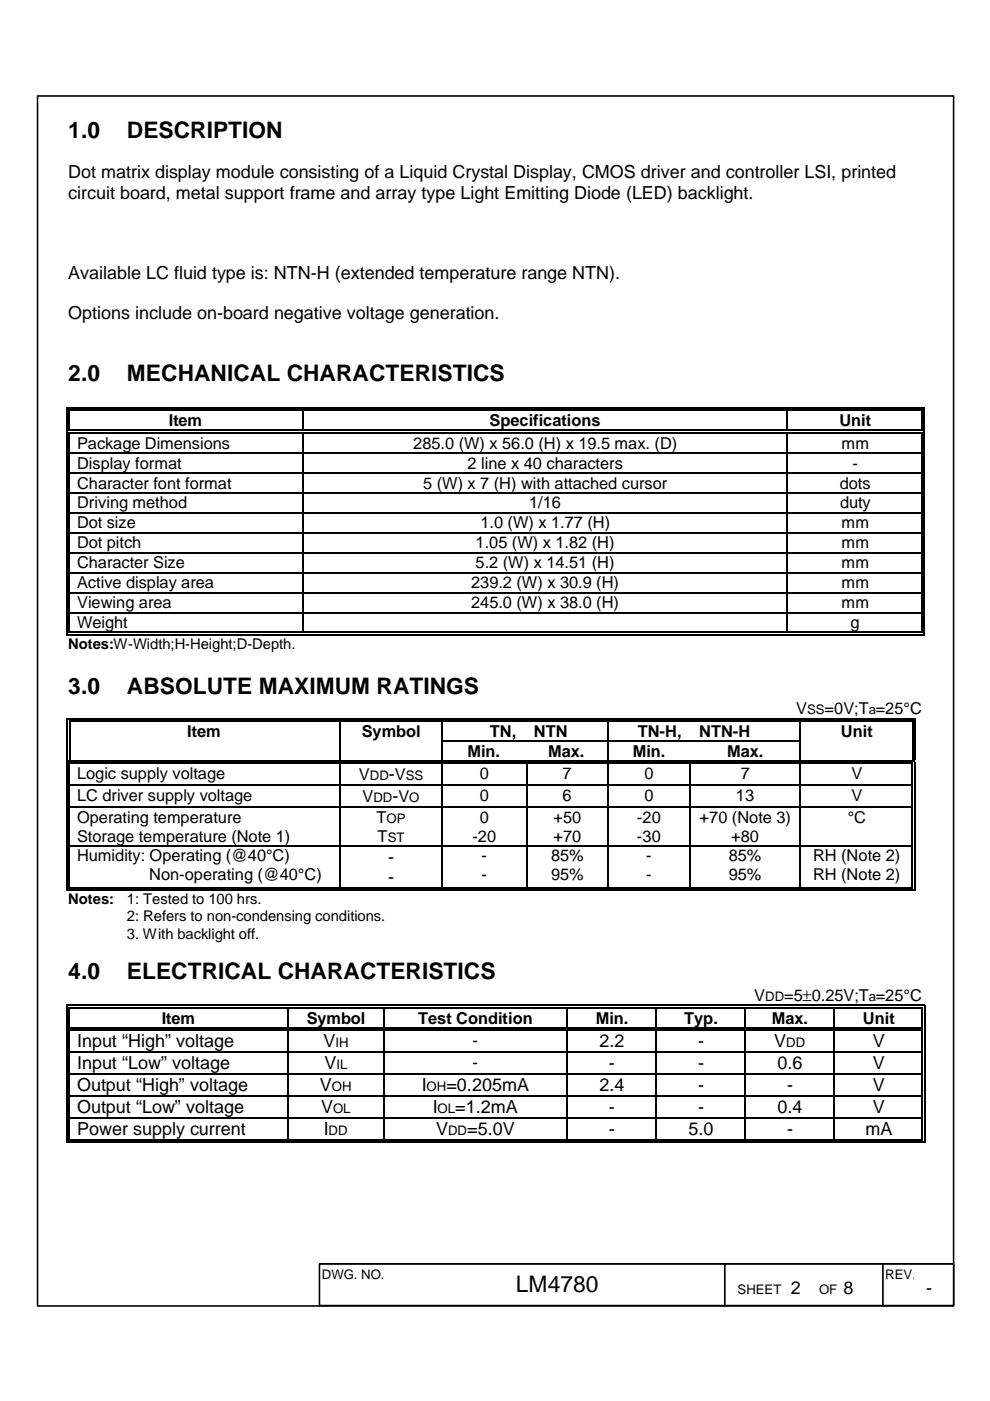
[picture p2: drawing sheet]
<svg xmlns="http://www.w3.org/2000/svg" width="210mm" height="297mm" viewBox="0 0 210 297" stroke-linecap="round" stroke-linejoin="round" font-family="sans-serif">
<defs><g id="words">
<g font-size="4.8">
<text x="14.5" y="29.2">1.0</text>
<text x="26.9" y="29.2">DESCRIPTION</text>
<text x="14.5" y="80.9">2.0</text>
<text x="26.9" y="80.9">MECHANICAL CHARACTERISTICS</text>
<text x="14.5" y="147.1">3.0</text>
<text x="26.9" y="147.1">ABSOLUTE MAXIMUM RATINGS</text>
<text x="14.5" y="207.6">4.0</text>
<text x="26.9" y="207.6">ELECTRICAL CHARACTERISTICS</text>
<text x="109.4" y="274">LM4780</text>
</g>
<g font-size="3.8">
<text x="14.5" y="37.8">Dot matrix display module consisting of a Liquid Crystal Display, CMOS driver and controller LSI, printed</text>
<text x="14.5" y="42.1">circuit board, metal support frame and array type Light Emitting Diode (LED) backlight.</text>
<text x="14.5" y="59.2">Available LC fluid type is: NTN-H (extended temperature range NTN).</text>
<text x="14.5" y="67.6">Options include on-board negative voltage generation.</text>
<text x="82.5" y="165.4">-V</text>
<text x="83.2" y="170">-V</text>
<text x="82.3" y="182.9">-</text>
<text x="82.3" y="187.3">-</text>
<text x="16.3" y="222">Input “High” voltage</text>
<text x="16.3" y="226.7">Input “Low” voltage</text>
<text x="68.6" y="222">V</text>
<text x="68.8" y="226.7">V</text>
<text x="127.1" y="222">2.2</text>
<text x="129.1" y="226.7">-</text>
<text x="148" y="222">-</text>
<text x="148" y="226.7">-</text>
<text x="164.2" y="222">V</text>
<text x="164.8" y="226.7">0.6</text>
<text x="185.1" y="222">V</text>
<text x="185.1" y="226.7">V</text>
<text x="16.3" y="231.3">Output “High” voltage</text>
<text x="67.8" y="231.3">V</text>
<text x="89.4" y="231.3">I</text>
<text x="94.7" y="231.3">=0.205mA</text>
<text x="127.1" y="231.3">2.4</text>
<text x="148" y="231.3">-</text>
<text x="166.9" y="231.3">-</text>
<text x="185.1" y="231.3">V</text>
<text x="16.3" y="236">Output “Low” voltage</text>
<text x="68.1" y="236">V</text>
<text x="91.8" y="236">I</text>
<text x="96.5" y="236">=1.2mA</text>
<text x="129.1" y="236">-</text>
<text x="148" y="236">-</text>
<text x="164.8" y="236">0.4</text>
<text x="185.1" y="236">V</text>
<text x="16.3" y="240.7">Power supply current</text>
<text x="68.7" y="240.7">I</text>
<text x="92.5" y="240.7">V</text>
<text x="99.1" y="240.7">=5.0V</text>
<text x="129.1" y="240.7">-</text>
<text x="146" y="240.7">5.0</text>
<text x="166.9" y="240.7">-</text>
<text x="183.5" y="240.7">mA</text>
<text x="167.6" y="274.3">2</text>
<text x="178.8" y="274.3">8</text>
<text x="196.3" y="274.3">-</text>
</g>
<g font-size="3.5">
<text x="16.3" y="95.1">Package Dimensions</text>
<text x="35.8" y="90.4">Item</text>
<text x="87.6" y="95.1">285.0 (W) x 56.0 (H) x 19.5 max. (D)</text>
<text x="103.8" y="90.4">Specifications</text>
<text x="178" y="90.4">Unit</text>
<text x="178.4" y="95.1">mm</text>
<text x="16.3" y="99.3">Display format</text>
<text x="99.1" y="99.3">2 line x 40 characters</text>
<text x="180.8" y="99.3">-</text>
<text x="16.3" y="103.6">Character font format</text>
<text x="16.3" y="107.8">Driving method</text>
<text x="89.7" y="103.6">5 (W) x 7 (H) with attached cursor</text>
<text x="112.2" y="107.8">1/16</text>
<text x="178.1" y="103.6">dots</text>
<text x="178.1" y="107.8">duty</text>
<text x="16.3" y="112">Dot size</text>
<text x="101.9" y="112">1.0 (W) x 1.77 (H)</text>
<text x="178.4" y="112">mm</text>
<text x="16.3" y="116.3">Dot pitch</text>
<text x="100.8" y="116.3">1.05 (W) x 1.82 (H)</text>
<text x="178.4" y="116.3">mm</text>
<text x="16.3" y="120.5">Character Size</text>
<text x="16.3" y="124.7">Active display area</text>
<text x="99.9" y="124.7">239.2 (W) x 30.9 (H)</text>
<text x="100.8" y="120.5">5.2 (W) x 14.51 (H)</text>
<text x="178.4" y="120.5">mm</text>
<text x="178.4" y="124.7">mm</text>
<text x="16.3" y="129">Viewing area</text>
<text x="99.9" y="129">245.0 (W) x 38.0 (H)</text>
<text x="178.4" y="129">mm</text>
<text x="16.3" y="133.2">Weight</text>
<text x="180.3" y="133.2">g</text>
<text x="168.8" y="151.4">V</text>
<text x="174.8" y="151.4">=0V;T =25°C</text>
<text x="39.7" y="156.2">Item</text>
<text x="76.7" y="156.2">Symbol</text>
<text x="99.1" y="160.5">Min.</text>
<text x="103.9" y="156.2">TN,</text>
<text x="113.2" y="156.2">NTN</text>
<text x="116.2" y="160.5">Max.</text>
<text x="134.2" y="160.5">Min.</text>
<text x="135.2" y="156.2">TN-H,</text>
<text x="148.3" y="156.2">NTN-H</text>
<text x="154.2" y="160.5">Max.</text>
<text x="178.3" y="156.2">Unit</text>
<text x="16.3" y="165.1">Logic supply voltage</text>
<text x="76.1" y="165.4">V</text>
<text x="101.8" y="165.1">0</text>
<text x="119.3" y="165.1">7</text>
<text x="136.7" y="165.1">0</text>
<text x="157.1" y="165.1">7</text>
<text x="180.5" y="165.1">V</text>
<text x="16.3" y="169.8">LC driver supply voltage</text>
<text x="76.9" y="170">V</text>
<text x="101.8" y="169.8">0</text>
<text x="119.3" y="169.8">6</text>
<text x="136.7" y="169.8">0</text>
<text x="156" y="169.8">13</text>
<text x="180.5" y="169.8">V</text>
<text x="16.3" y="174.4">Operating temperature</text>
<text x="16.3" y="178.4">Storage temperature (Note 1)</text>
<text x="79.8" y="174.4">T</text>
<text x="80" y="178.4">T</text>
<text x="100.2" y="178.4">-20</text>
<text x="101.8" y="174.4">0</text>
<text x="117.3" y="174.4">+50</text>
<text x="117.3" y="178.4">+70</text>
<text x="135" y="174.4">-20</text>
<text x="135" y="178.4">-30</text>
<text x="148.3" y="174.4">+70 (Note 3)</text>
<text x="155" y="178.4">+80</text>
<text x="179.7" y="174.4">°C</text>
<text x="16.3" y="182.7">Humidity: Operating (@40°C)</text>
<text x="102.1" y="182.7">-</text>
<text x="116.8" y="182.7">85%</text>
<text x="137" y="182.7">-</text>
<text x="154.5" y="182.7">85%</text>
<text x="172.4" y="182.7">RH (Note 2)</text>
<text x="31.6" y="186.6">Non-operating (@40°C)</text>
<text x="102.1" y="186.6">-</text>
<text x="116.8" y="186.6">95%</text>
<text x="137" y="186.6">-</text>
<text x="154.5" y="186.6">95%</text>
<text x="172.4" y="186.6">RH (Note 2)</text>
<text x="159.9" y="212.3">V</text>
<text x="166.3" y="212.3">=5±0.25V;T =25°C</text>
<text x="34.3" y="217">Item</text>
<text x="65" y="217">Symbol</text>
<text x="88.6" y="217">Test Condition</text>
<text x="100.2" y="221.8">-</text>
<text x="126.3" y="217">Min.</text>
<text x="145" y="217">Typ.</text>
<text x="163.7" y="217">Max.</text>
<text x="183" y="217">Unit</text>
<text x="100.2" y="226.4">-</text>
</g>
<g font-size="3.1">
<text x="14.5" y="137.5">Notes:W-Width;H-Height;D-Depth.</text>
<text x="14.5" y="191.7">Notes:</text>
<text x="26.9" y="191.7">1: Tested to 100 hrs.</text>
<text x="26.9" y="195.4">2: Refers to non-condensing conditions.</text>
<text x="26.9" y="199">3. With backlight off.</text>
</g>
<g font-size="2.8">
<text x="171.1" y="151.4">SS</text>
<text x="184.2" y="151.4">a</text>
<text x="78.4" y="165.4">DD</text>
<text x="86" y="165.4">SS</text>
<text x="79.2" y="170">DD</text>
<text x="86.8" y="170">O</text>
<text x="82" y="174.4">OP</text>
<text x="82.2" y="178.4">ST</text>
<text x="162.2" y="212.3">DD</text>
<text x="184.2" y="212.3">a</text>
<text x="71.1" y="222">IH</text>
<text x="71.4" y="226.7">IL</text>
<text x="166.7" y="222">DD</text>
<text x="70.4" y="231.3">OH</text>
<text x="90.4" y="231.3">OH</text>
<text x="70.6" y="236">OL</text>
<text x="92.8" y="236">OL</text>
<text x="69.7" y="240.7">DD</text>
<text x="95" y="240.7">DD</text>
<text x="68.2" y="271.1">DWG. NO.</text>
<text x="156.4" y="274.3">SHEET</text>
<text x="173.7" y="274.3">OF</text>
<text x="187.7" y="271.1">REV.</text>
</g>
</g></defs>
<path d="M8 20.3h194.2v256.6h-194.2z" fill="#fff" stroke="#000" stroke-width=".34"/>
<path d="M67.6 268h119.6" fill="none" stroke="#000" stroke-width=".34"/>
<g fill="#fff" stroke="#000" stroke-width=".34">
<path d="M83.9 269.3h57.3v6.3h-57.3z"/>
<path d="M153.6 268h33.7v8.8h-33.7z"/>
<path d="M67.7 268h86v8.8h-86z"/>
</g>
<path d="M83.9 269.3h68.4v6.2h-68.4z" fill="#fff"/>
<path d="M187.2 268h14.9" fill="none" stroke="#000" stroke-width=".34"/>
<path d="M187.2 268h15v8.8h-15z" fill="#fff" stroke="#000" stroke-width=".34"/>
<g fill="#fff">
<path d="M193.9 270.5h6.3v5.6h-6.3z"/>
<path d="M14.1 24.4h181.8v242.4h-181.8z"/>
</g>
<g fill="#000">
<path d="M14.1 86.4h.2v.8h-.2zM14.1 86.4h.7v.2h-.7zM14.1 91.1h.2v.8h-.2zM14.1 95.9h.2v.2h-.2zM14.6 86.9h.2v.3h-.2zM14.6 91.1h.2v.3h-.2zM14.6 91.6h.2v.3h-.2zM14.6 95.9h.2v.2h-.2zM64.1 86.4h.8v.2h-.8zM64.1 86.9h.8v.3h-.8zM64.1 91.1h.8v.3h-.8zM64.1 91.6h.8v.3h-.8z"/>
<path d="M64.1 95.9h.2v.2h-.2zM166.8 86.4h.8v.2h-.8zM166.8 86.9h.8v.3h-.8zM166.8 91.1h.8v.3h-.8zM166.8 91.6h.8v.3h-.8zM166.8 95.9h.2v.2h-.2zM195.3 86.4h.8v.2h-.8zM195.3 86.9h.3v.3h-.3zM195.3 91.1h.3v.3h-.3zM195.3 91.6h.3v.3h-.3zM195.3 95.9h.3v.2h-.3zM195.8 86.4h.3v.8h-.3z"/>
<path d="M195.8 91.1h.3v.8h-.3zM195.8 95.9h.3v.2h-.3zM14.1 100.1h.2v.3h-.2zM14.1 104.3h.2v.3h-.2zM14.1 108.6h.2v.2h-.2zM14.1 112.8h.2v.3h-.2zM14.1 117h.2v.3h-.2zM14.6 100.1h.2v.3h-.2zM14.6 104.3h.2v.3h-.2zM14.6 108.6h.2v.2h-.2zM14.6 112.8h.2v.3h-.2zM14.6 117h.2v.3h-.2z"/>
<path d="M64.1 100.1h.2v.3h-.2zM64.1 104.3h.2v.3h-.2zM64.1 108.6h.2v.2h-.2zM64.1 112.8h.2v.3h-.2zM64.1 117h.2v.3h-.2zM166.8 100.1h.2v.3h-.2zM166.8 104.3h.2v.3h-.2zM166.8 108.6h.2v.2h-.2zM166.8 112.8h.2v.3h-.2zM166.8 117h.2v.3h-.2zM195.3 100.1h.3v.3h-.3zM195.3 104.3h.3v.3h-.3z"/>
<path d="M195.3 108.6h.3v.2h-.3zM195.3 112.8h.3v.3h-.3zM195.3 117h.3v.3h-.3zM195.8 100.1h.3v.3h-.3zM195.8 104.3h.3v.3h-.3zM195.8 108.6h.3v.2h-.3zM195.8 112.8h.3v.3h-.3zM195.8 117h.3v.3h-.3zM14.1 121.3h.2v.2h-.2zM14.1 125.5h.2v.3h-.2zM14.1 129.7h.2v.3h-.2zM14.1 134h.2v.7h-.2z"/>
<path d="M14.1 134.5h.7v.2h-.7zM14.6 121.3h.2v.2h-.2zM14.6 125.5h.2v.3h-.2zM14.6 129.7h.2v.3h-.2zM14.6 134h.2v.2h-.2zM64.1 121.3h.2v.2h-.2zM64.1 125.5h.2v.3h-.2zM64.1 129.7h.2v.3h-.2zM64.1 134h.8v.2h-.8zM64.1 134.5h.8v.2h-.8zM166.8 121.3h.2v.2h-.2zM166.8 125.5h.2v.3h-.2z"/>
<path d="M166.8 129.7h.2v.3h-.2zM166.8 134h.8v.2h-.8zM166.8 134.5h.8v.2h-.8zM195.3 121.3h.3v.2h-.3zM195.3 125.5h.3v.3h-.3zM195.3 129.7h.3v.3h-.3zM195.3 134.5h.8v.2h-.8zM195.3 134h.3v.2h-.3zM195.8 121.3h.3v.2h-.3zM195.8 125.5h.3v.3h-.3zM195.8 129.7h.3v.3h-.3zM195.8 134h.3v.7h-.3z"/>
<path d="M14.1 152.3h.3v.7h-.3zM14.1 152.3h.8v.2h-.8zM14.1 157h.3v.3h-.3zM14.6 152.8h.3v.2h-.3zM14.6 157h.3v.3h-.3zM71.9 152.3h.7v.2h-.7zM71.9 152.8h.7v.2h-.7zM71.9 157h.2v.3h-.2zM93.6 152.3h.8v.2h-.8zM93.6 152.8h.8v.2h-.8zM93.6 157h.3v.3h-.3zM111.2 152.3h.7v.2h-.7z"/>
<path d="M111.2 152.8h.7v.2h-.7zM111.2 157h.2v.3h-.2zM128.7 152.3h.8v.2h-.8zM128.7 152.8h.8v.2h-.8zM128.7 157h.2v.3h-.2zM146.2 152.3h.8v.2h-.8zM146.2 152.8h.8v.2h-.8zM146.2 157h.3v.3h-.3zM169.5 152.3h.8v.2h-.8zM169.5 152.8h.8v.2h-.8zM169.5 157h.3v.3h-.3zM193.4 152.3h.7v.2h-.7z"/>
<path d="M193.4 152.8h.2v.2h-.2zM193.4 157h.2v.3h-.2zM193.9 152.3h.2v.7h-.2zM193.9 157h.2v.3h-.2zM14.1 161.1h.2v.8h-.2zM14.1 161.1h.7v.3h-.7zM14.1 166.3h.2v.3h-.2zM14.1 171h.2v.2h-.2zM14.1 179.2h.2v.2h-.2zM14.6 161.7h.2v.2h-.2zM14.6 166.3h.2v.3h-.2zM14.6 171h.2v.2h-.2z"/>
<path d="M14.6 179.2h.2v.2h-.2zM14.8 161.1h.8v.3h-.8zM14.8 161.7h.8v.2h-.8zM71.9 161.1h.7v.3h-.7zM71.9 161.7h.7v.2h-.7zM71.9 166.3h.2v.3h-.2zM71.9 171h.2v.2h-.2zM71.9 179.2h.2v.2h-.2zM93.6 161.1h.8v.3h-.8zM93.6 161.7h.8v.2h-.8zM93.6 166.3h.3v.3h-.3zM93.6 171h.3v.2h-.3z"/>
<path d="M93.6 179.2h.3v.2h-.3zM111.2 161.1h.7v.3h-.7zM111.2 161.7h.7v.2h-.7zM111.6 161.1h.8v.3h-.8zM111.6 161.7h.8v.2h-.8zM111.6 166.3h.2v.3h-.2zM111.6 171h.2v.2h-.2zM111.6 179.2h.2v.2h-.2zM128.7 161.1h.8v.3h-.8zM128.7 161.7h.8v.2h-.8zM128.7 166.3h.2v.3h-.2zM128.7 171h.2v.2h-.2z"/>
<path d="M128.7 179.2h.2v.2h-.2zM146.2 161.1h.8v.3h-.8zM146.2 161.7h.8v.2h-.8zM146.2 166.3h.3v.3h-.3zM146.2 171h.3v.2h-.3zM146.2 179.2h.3v.2h-.3zM169.5 161.1h.8v.3h-.8zM169.5 161.7h.8v.2h-.8zM169.5 166.3h.3v.3h-.3zM169.5 171h.3v.2h-.3zM169.5 179.2h.3v.2h-.3zM193.3 161.1h.8v.3h-.8z"/>
<path d="M193.3 161.7h.2v.2h-.2zM193.3 166.3h.2v.3h-.2zM193.3 171h.2v.2h-.2zM193.3 179.2h.2v.2h-.2zM193.8 161.7h.3v.2h-.3zM193.8 166.3h.3v.3h-.3zM193.8 171h.3v.2h-.3zM193.8 179.2h.3v.2h-.3zM14.1 188.2h.2v.7h-.2zM14.1 188.7h.7v.2h-.7zM14.6 188.2h.2v.2h-.2zM71.9 188.2h.7v.2h-.7z"/>
<path d="M71.9 188.7h.7v.2h-.7zM93.6 188.2h.8v.2h-.8zM93.6 188.7h.8v.2h-.8zM111.6 188.2h.8v.2h-.8zM111.6 188.7h.8v.2h-.8zM128.7 188.2h.8v.2h-.8zM128.7 188.7h.8v.2h-.8zM146.2 188.2h.8v.2h-.8zM146.2 188.7h.8v.2h-.8zM169.5 188.2h.8v.2h-.8zM169.5 188.7h.8v.2h-.8zM193.3 188.7h.8v.2h-.8z"/>
<path d="M193.3 188.2h.2v.2h-.2zM193.8 188.2h.3v.7h-.3zM14.1 213h.2v.8h-.2zM14.1 213h.7v.3h-.7zM14.1 217.8h.2v.8h-.2zM14.6 213.6h.2v.2h-.2zM14.6 217.8h.2v.2h-.2zM14.6 218.3h.2v.3h-.2zM61 213h.7v.3h-.7zM61 213.6h.7v.2h-.7zM61 217.8h.7v.2h-.7zM61 218.3h.7v.3h-.7z"/>
<path d="M81.2 213h.8v.3h-.8zM81.2 213.6h.8v.2h-.8zM81.2 217.8h.8v.2h-.8zM81.2 218.3h.8v.3h-.8zM120.1 213h.8v.3h-.8zM120.1 213.6h.8v.2h-.8zM120.1 217.8h.8v.2h-.8zM120.1 218.3h.8v.3h-.8zM139 213h.8v.3h-.8zM139 213.6h.8v.2h-.8zM139 217.8h.8v.2h-.8zM139 218.3h.8v.3h-.8z"/>
<path d="M157.9 213h.8v.3h-.8zM157.9 213.6h.8v.2h-.8zM157.9 217.8h.8v.2h-.8zM157.9 218.3h.8v.3h-.8zM176.8 213h.7v.3h-.7zM176.8 213.6h.7v.2h-.7zM176.8 217.8h.7v.2h-.7zM176.8 218.3h.7v.3h-.7zM195.4 213h.8v.3h-.8zM195.4 213.6h.3v.2h-.3zM195.4 217.8h.3v.2h-.3zM195.4 218.3h.3v.3h-.3z"/>
<path d="M195.9 213h.3v.8h-.3zM195.9 217.8h.3v.8h-.3zM14.1 223h.2v.2h-.2zM14.1 227.6h.2v.3h-.2zM14.1 232.3h.2v.2h-.2zM14.1 236.9h.2v.3h-.2zM14.6 223h.2v.2h-.2zM14.6 227.6h.2v.3h-.2zM14.6 232.3h.2v.2h-.2zM14.6 236.9h.2v.3h-.2zM61 223h.2v.2h-.2zM61 227.6h.2v.3h-.2z"/>
<path d="M61 232.3h.2v.2h-.2zM61 236.9h.2v.3h-.2zM81.2 223h.2v.2h-.2zM81.2 227.6h.2v.3h-.2zM81.2 232.3h.2v.2h-.2zM81.2 236.9h.2v.3h-.2zM120.1 223h.3v.2h-.3zM120.1 227.6h.3v.3h-.3zM120.1 232.3h.3v.2h-.3zM120.1 236.9h.3v.3h-.3zM139 223h.3v.2h-.3zM139 227.6h.3v.3h-.3z"/>
<path d="M139 232.3h.3v.2h-.3zM139 236.9h.3v.3h-.3zM157.9 223h.3v.2h-.3zM157.9 227.6h.3v.3h-.3zM157.9 232.3h.3v.2h-.3zM157.9 236.9h.3v.3h-.3zM176.8 223h.2v.2h-.2zM176.8 227.6h.2v.3h-.2zM176.8 232.3h.2v.2h-.2zM176.8 236.9h.2v.3h-.2zM195.4 223h.3v.2h-.3zM195.4 227.6h.3v.3h-.3z"/>
<path d="M195.4 232.3h.3v.2h-.3zM195.4 236.9h.3v.3h-.3zM195.9 223h.3v.2h-.3zM195.9 227.6h.3v.3h-.3zM195.9 232.3h.3v.2h-.3zM195.9 236.9h.3v.3h-.3zM14.1 241.6h.2v.7h-.2zM14.1 242.1h.7v.2h-.7zM14.6 241.6h.2v.2h-.2zM61 241.6h.7v.2h-.7zM61 242.1h.7v.2h-.7zM81.2 241.6h.8v.2h-.8z"/>
<path d="M81.2 242.1h.8v.2h-.8zM120.1 241.6h.8v.2h-.8zM120.1 242.1h.8v.2h-.8zM139 241.6h.8v.2h-.8zM139 242.1h.8v.2h-.8zM157.9 241.6h.8v.2h-.8zM157.9 242.1h.8v.2h-.8zM176.8 241.6h.7v.2h-.7zM176.8 242.1h.7v.2h-.7zM195.4 242.1h.8v.2h-.8zM195.4 241.6h.3v.2h-.3zM195.9 241.6h.3v.7h-.3z"/>
</g>
<g fill="none" stroke="#000" stroke-width=".25">
<path d="M14.2 87.2v3.9M14.2 91.9v4M14.2 96.1v4M14.7 87.2v3.9M14.7 91.9v4M14.7 96.1v4M14.8 86.5h49.3M14.8 87h49.3M14.8 91.3h49.3M14.8 91.8h49.3M14.8 96h49.3M64.2 87.2v3.9"/>
<path d="M64.2 91.9v4M64.2 96.1v4M64.3 96h102.5M64.9 86.5h101.9M64.9 87h101.9M64.9 91.3h101.9M64.9 91.8h101.9M166.9 87.2v3.9M166.9 91.9v4M166.9 96.1v4M167 96h28.3M167.6 86.5h27.7"/>
<path d="M167.6 87h27.7M167.6 91.3h27.7M167.6 91.8h27.7M195.5 87.2v3.9M195.5 91.9v4M195.5 96.1v4M196 87.2v3.9M196 91.9v4M196 96.1v4M14.2 100.4v3.9M14.2 104.6v4M14.2 108.8v4"/>
<path d="M14.2 113.1v3.9M14.2 117.3v4M14.7 100.4v3.9M14.7 104.6v4M14.7 108.8v4M14.7 113.1v3.9M14.7 117.3v4M14.8 100.2h49.3M14.8 104.5h49.3M14.8 108.7h49.3M14.8 112.9h49.3M14.8 117.2h49.3"/>
<path d="M64.2 100.4v3.9M64.2 104.6v4M64.2 108.8v4M64.2 113.1v3.9M64.2 117.3v4M64.3 100.2h102.5M64.3 104.5h102.5M64.3 108.7h102.5M64.3 112.9h102.5M64.3 117.2h102.5M166.9 100.4v3.9M166.9 104.6v4"/>
<path d="M166.9 108.8v4M166.9 113.1v3.9M166.9 117.3v4M167 100.2h28.3M167 104.5h28.3M167 108.7h28.3M167 112.9h28.3M167 117.2h28.3M195.5 100.4v3.9M195.5 104.6v4M195.5 108.8v4M195.5 113.1v3.9"/>
<path d="M195.5 117.3v4M196 100.4v3.9M196 104.6v4M196 108.8v4M196 113.1v3.9M196 117.3v4M14.2 121.5v4M14.2 125.8v3.9M14.2 130v4M14.7 121.5v4M14.7 125.8v3.9M14.7 130v4"/>
<path d="M14.8 121.4h49.3M14.8 125.6h49.3M14.8 129.9h49.3M14.8 134.1h49.3M14.8 134.6h49.3M64.2 121.5v4M64.2 125.8v3.9M64.2 130v4M64.3 121.4h102.5M64.3 125.6h102.5M64.3 129.9h102.5M64.9 134.1h101.9"/>
<path d="M64.9 134.6h101.9M166.9 121.5v4M166.9 125.8v3.9M166.9 130v4M167 121.4h28.3M167 125.6h28.3M167 129.9h28.3M167.6 134.1h27.7M167.6 134.6h27.7M195.5 121.5v4M195.5 125.8v3.9M195.5 130v4"/>
<path d="M196 121.5v4M196 125.8v3.9M196 130v4M14.3 153v4M14.3 157.3v3.8M14.8 153v4M14.8 157.3v3.8M14.9 152.4h57M14.9 152.9h57M72 153v4M72 157.3v3.8M72.6 152.4h21"/>
<path d="M72.6 152.9h21M93.8 153v4M93.8 157.3v3.8M93.9 157.1h17.3M94.4 152.4h16.8M94.4 152.9h16.8M111.4 157.1h17.3M111.9 152.4h16.8M111.9 152.9h16.8M128.8 153v4M128.8 157.3v3.8M128.9 157.1h17.3"/>
<path d="M129.5 152.4h16.7M129.5 152.9h16.7M146.5 157.1h23M147 152.4h22.5M147 152.9h22.5M169.6 153v4M169.6 157.3v3.8M170.3 152.4h23.1M170.3 152.9h23.1M193.5 153v4M193.5 157.3v3.8M194 153v4"/>
<path d="M194 157.3v3.8M14.2 161.9v4.4M14.2 166.6v4.4M14.2 171.2v8M14.2 179.4v8.8M14.7 161.9v4.4M14.7 166.6v4.4M14.7 171.2v8M14.7 179.4v8.8M14.8 166.4h57.1M14.8 171.1h57.1M14.8 179.3h57.1"/>
<path d="M15.6 161.3h56.3M15.6 161.8h56.3M72 161.9v4.4M72 166.6v4.4M72 171.2v8M72 179.4v8.8M72.1 166.4h21.5M72.1 171.1h21.5M72.1 179.3h21.5M72.6 161.3h21M72.6 161.8h21M93.8 161.9v4.4"/>
<path d="M93.8 166.6v4.4M93.8 171.2v8M93.8 179.4v8.8M93.9 166.4h17.7M93.9 171.1h17.7M93.9 179.3h17.7M94.4 161.3h16.8M94.4 161.8h16.8M111.7 161.9v4.4M111.7 166.6v4.4M111.7 171.2v8M111.7 179.4v8.8"/>
<path d="M111.8 166.4h16.9M111.8 171.1h16.9M111.8 179.3h16.9M112.4 161.3h16.3M112.4 161.8h16.3M128.8 161.9v4.4M128.8 166.6v4.4M128.8 171.2v8M128.8 179.4v8.8M128.9 166.4h17.3M128.9 171.1h17.3M128.9 179.3h17.3"/>
<path d="M129.5 161.3h16.7M129.5 161.8h16.7M146.3 161.9v4.4M146.3 166.6v4.4M146.3 171.2v8M146.3 179.4v8.8M146.5 166.4h23M146.5 171.1h23M146.5 179.3h23M147 161.3h22.5M147 161.8h22.5M169.6 161.9v4.4"/>
<path d="M169.6 166.6v4.4M169.6 171.2v8M169.6 179.4v8.8M169.8 166.4h23.5M169.8 171.1h23.5M169.8 179.3h23.5M170.3 161.3h23M170.3 161.8h23M193.4 161.9v4.4M193.4 166.6v4.4M193.4 171.2v8M193.4 179.4v8.8"/>
<path d="M193.9 161.9v4.4M193.9 166.6v4.4M193.9 171.2v8M193.9 179.4v8.8M14.8 188.3h57.1M14.8 188.8h57.1M72.6 188.3h21M72.6 188.8h21M94.4 188.3h17.2M94.4 188.8h17.2M112.4 188.3h16.3M112.4 188.8h16.3"/>
<path d="M129.5 188.3h16.7M129.5 188.8h16.7M147 188.3h22.5M147 188.8h22.5M170.3 188.3h23M170.3 188.8h23M14.2 213.8v4M14.2 218.6v4.4M14.7 213.8v4M14.7 218.6v4.4M14.8 213.2h46.2M14.8 213.7h46.2"/>
<path d="M14.8 217.9h46.2M14.8 218.4h46.2M61.1 213.8v4M61.1 218.6v4.4M61.7 213.2h19.5M61.7 213.7h19.5M61.7 217.9h19.5M61.7 218.4h19.5M81.3 213.8v4M81.3 218.6v4.4M82 213.2h38.1M82 213.7h38.1"/>
<path d="M82 217.9h38.1M82 218.4h38.1M120.3 213.8v4M120.3 218.6v4.4M120.9 213.2h18.1M120.9 213.7h18.1M120.9 217.9h18.1M120.9 218.4h18.1M139.1 213.8v4M139.1 218.6v4.4M139.8 213.2h18.1M139.8 213.7h18.1"/>
<path d="M139.8 217.9h18.1M139.8 218.4h18.1M158 213.8v4M158 218.6v4.4M158.7 213.2h18.1M158.7 213.7h18.1M158.7 217.9h18.1M158.7 218.4h18.1M176.9 213.8v4M176.9 218.6v4.4M177.5 213.2h17.9M177.5 213.7h17.9"/>
<path d="M177.5 217.9h17.9M177.5 218.4h17.9M195.5 213.8v4M195.5 218.6v4.4M196 213.8v4M196 218.6v4.4M14.2 223.2v4.4M14.2 227.9v4.4M14.2 232.5v4.4M14.2 237.2v4.4M14.7 223.2v4.4M14.7 227.9v4.4"/>
<path d="M14.7 232.5v4.4M14.7 237.2v4.4M14.8 223.1h46.2M14.8 227.7h46.2M14.8 232.4h46.2M14.8 237.1h46.2M61.1 223.2v4.4M61.1 227.9v4.4M61.1 232.5v4.4M61.1 237.2v4.4M61.2 223.1h20M61.2 227.7h20"/>
<path d="M61.2 232.4h20M61.2 237.1h20M81.3 223.2v4.4M81.3 227.9v4.4M81.3 232.5v4.4M81.3 237.2v4.4M81.4 223.1h38.7M81.4 227.7h38.7M81.4 232.4h38.7M81.4 237.1h38.7M120.3 223.2v4.4M120.3 227.9v4.4"/>
<path d="M120.3 232.5v4.4M120.3 237.2v4.4M120.4 223.1h18.6M120.4 227.7h18.6M120.4 232.4h18.6M120.4 237.1h18.6M139.1 223.2v4.4M139.1 227.9v4.4M139.1 232.5v4.4M139.1 237.2v4.4M139.3 223.1h18.6M139.3 227.7h18.6"/>
<path d="M139.3 232.4h18.6M139.3 237.1h18.6M158 223.2v4.4M158 227.9v4.4M158 232.5v4.4M158 237.2v4.4M158.2 223.1h18.6M158.2 227.7h18.6M158.2 232.4h18.6M158.2 237.1h18.6M176.9 223.2v4.4M176.9 227.9v4.4"/>
<path d="M176.9 232.5v4.4M176.9 237.2v4.4M177 223.1h18.4M177 227.7h18.4M177 232.4h18.4M177 237.1h18.4M195.5 223.2v4.4M195.5 227.9v4.4M195.5 232.5v4.4M195.5 237.2v4.4M196 223.2v4.4M196 227.9v4.4"/>
<path d="M196 232.5v4.4M196 237.2v4.4M14.8 241.7h46.2M14.8 242.2h46.2M61.7 241.7h19.5M61.7 242.2h19.5M82 241.7h38.1M82 242.2h38.1M120.9 241.7h18.1M120.9 242.2h18.1M139.8 241.7h18.1M139.8 242.2h18.1"/>
<path d="M158.7 241.7h18.1M158.7 242.2h18.1M177.5 241.7h17.9M177.5 242.2h17.9"/>
</g>
<g fill="#fff">
<path d="M178.5 270.5h5v5h-5z"/>
<path d="M167.3 270.5h5v5h-5z"/>
</g>
<use href="#words"/>
</svg>
